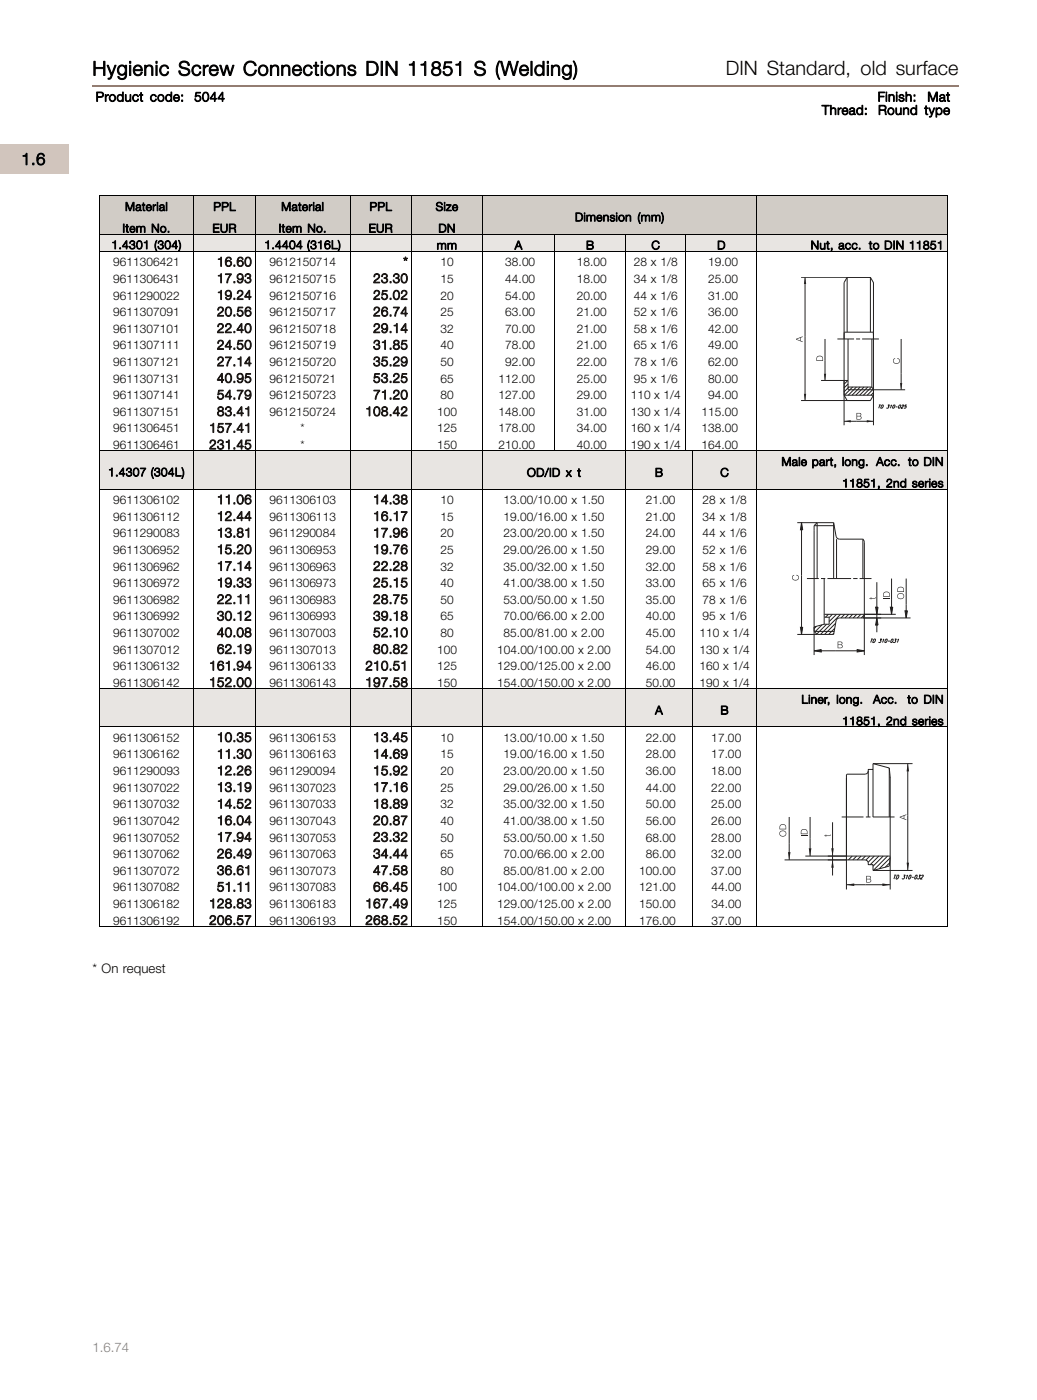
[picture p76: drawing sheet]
<svg xmlns="http://www.w3.org/2000/svg" width="220mm" height="297mm" viewBox="0 0 220 297" stroke-linecap="round" stroke-linejoin="round" font-family="sans-serif">
<defs><g id="words">
<g font-size="4.2">
<text x="19.6" y="16">Hygienic Screw Connections DIN 11851 S (Welding)</text>
<text x="153.9" y="16">DIN Standard, old surface</text>
</g>
<text font-size="3.5" x="4.5" y="35">1.6</text>
<g font-size="2.8">
<text x="20.3" y="21.5">Product code:</text>
<text x="41.2" y="21.5">5044</text>
<text x="186.1" y="21.5">Finish:</text>
<text x="196.7" y="21.5">Mat</text>
<text x="174.3" y="24.3">Thread:</text>
<text x="186.2" y="24.3">Round type</text>
<text x="19.6" y="206.5">* On request</text>
</g>
<g font-size="2.8" fill="#1c1714">
<text x="46" y="56.5">16.60</text>
<text x="85.5" y="56.5">*</text>
<text x="46" y="60">17.93</text>
<text x="46" y="63.6">19.24</text>
<text x="79.1" y="60">23.30</text>
<text x="79.1" y="63.6">25.02</text>
<text x="46" y="67.1">20.56</text>
<text x="46" y="70.6">22.40</text>
<text x="79.1" y="67.1">26.74</text>
<text x="79.1" y="70.6">29.14</text>
<text x="46" y="74.2">24.50</text>
<text x="46" y="77.7">27.14</text>
<text x="79.1" y="74.2">31.85</text>
<text x="79.1" y="77.7">35.29</text>
<text x="46" y="81.2">40.95</text>
<text x="79.1" y="81.2">53.25</text>
<text x="46" y="84.7">54.79</text>
<text x="46" y="88.3">83.41</text>
<text x="77.5" y="88.3">108.42</text>
<text x="79.1" y="84.7">71.20</text>
<text x="44.4" y="91.8">157.41</text>
<text x="44.4" y="95.3">231.45</text>
<text x="46" y="107">11.06</text>
<text x="79.1" y="107">14.38</text>
<text x="46" y="110.5">12.44</text>
<text x="79.1" y="110.5">16.17</text>
<text x="46" y="114">13.81</text>
<text x="46" y="117.6">15.20</text>
<text x="79.1" y="114">17.96</text>
<text x="79.1" y="117.6">19.76</text>
<text x="46" y="121.1">17.14</text>
<text x="46" y="124.6">19.33</text>
<text x="79.1" y="121.1">22.28</text>
<text x="79.1" y="124.6">25.15</text>
<text x="46" y="128.2">22.11</text>
<text x="46" y="131.7">30.12</text>
<text x="79.1" y="128.2">28.75</text>
<text x="79.1" y="131.7">39.18</text>
<text x="46" y="135.2">40.08</text>
<text x="79.1" y="135.2">52.10</text>
<text x="44.4" y="142.3">161.94</text>
<text x="46" y="138.7">62.19</text>
<text x="77.5" y="142.3">210.51</text>
<text x="79.1" y="138.7">80.82</text>
<text x="44.4" y="145.8">152.00</text>
<text x="77.5" y="145.8">197.58</text>
<text x="46" y="157.5">10.35</text>
<text x="46" y="161">11.30</text>
<text x="79.1" y="157.5">13.45</text>
<text x="79.1" y="161">14.69</text>
<text x="46" y="164.5">12.26</text>
<text x="79.1" y="164.5">15.92</text>
<text x="46" y="168">13.19</text>
<text x="46" y="171.6">14.52</text>
<text x="79.1" y="168">17.16</text>
<text x="79.1" y="171.6">18.89</text>
<text x="46" y="175.1">16.04</text>
<text x="46" y="178.6">17.94</text>
<text x="79.1" y="175.1">20.87</text>
<text x="79.1" y="178.6">23.32</text>
<text x="46" y="182.2">26.49</text>
<text x="46" y="185.7">36.61</text>
<text x="79.1" y="182.2">34.44</text>
<text x="79.1" y="185.7">47.58</text>
<text x="46" y="189.2">51.11</text>
<text x="79.1" y="189.2">66.45</text>
<text x="44.4" y="192.7">128.83</text>
<text x="44.4" y="196.3">206.57</text>
<text x="77.5" y="192.7">167.49</text>
<text x="77.5" y="196.3">268.52</text>
</g>
<text font-size="2.8" fill="#937d72" x="19.6" y="287">1.6.74</text>
<g font-size="2.5">
<text x="26.5" y="44.7">Material</text>
<text x="45.3" y="44.7">PPL</text>
<text x="59.6" y="44.7">Material</text>
<text x="78.4" y="44.7">PPL</text>
<text x="92.4" y="44.7">Size</text>
<text x="121.9" y="47">Dimension (mm)</text>
<text x="23.6" y="52.8">1.4301 (304)</text>
<text x="26" y="49.3">Item No.</text>
<text x="45.1" y="49.3">EUR</text>
<text x="56.1" y="52.8">1.4404 (316L)</text>
<text x="59.1" y="49.3">Item No.</text>
<text x="78.2" y="49.3">EUR</text>
<text x="92.6" y="52.9">mm</text>
<text x="93" y="49.3">DN</text>
<text x="109.2" y="52.9">A</text>
<text x="124.3" y="52.9">B</text>
<text x="138.2" y="52.9">C</text>
<text x="152.1" y="52.9">D</text>
<text x="171.9" y="52.9">Nut, acc. to DIN 11851</text>
<text x="24" y="56.5">9611306421</text>
<text x="57.2" y="56.5">9612150714</text>
<text x="93.4" y="56.5">10</text>
<text x="107.2" y="56.5">38.00</text>
<text x="122.3" y="56.5">18.00</text>
<text x="134.4" y="56.5">28 x 1/8</text>
<text x="150.2" y="56.5">19.00</text>
<text x="24" y="60">9611306431</text>
<text x="24" y="63.6">9611290022</text>
<text x="57.2" y="60">9612150715</text>
<text x="57.2" y="63.6">9612150716</text>
<text x="93.4" y="60">15</text>
<text x="93.4" y="63.6">20</text>
<text x="107.2" y="60">44.00</text>
<text x="107.2" y="63.6">54.00</text>
<text x="122.3" y="60">18.00</text>
<text x="122.3" y="63.6">20.00</text>
<text x="134.4" y="60">34 x 1/8</text>
<text x="134.4" y="63.6">44 x 1/6</text>
<text x="150.2" y="60">25.00</text>
<text x="150.2" y="63.6">31.00</text>
<text x="24" y="67.1">9611307091</text>
<text x="24" y="70.6">9611307101</text>
<text x="57.2" y="67.1">9612150717</text>
<text x="57.2" y="70.6">9612150718</text>
<text x="93.4" y="67.1">25</text>
<text x="93.4" y="70.6">32</text>
<text x="107.2" y="67.1">63.00</text>
<text x="107.2" y="70.6">70.00</text>
<text x="122.3" y="67.1">21.00</text>
<text x="122.3" y="70.6">21.00</text>
<text x="134.4" y="67.1">52 x 1/6</text>
<text x="134.4" y="70.6">58 x 1/6</text>
<text x="150.2" y="67.1">36.00</text>
<text x="150.2" y="70.6">42.00</text>
<text x="24" y="74.2">9611307111</text>
<text x="24" y="77.7">9611307121</text>
<text x="57.2" y="74.2">9612150719</text>
<text x="57.2" y="77.7">9612150720</text>
<text x="93.4" y="74.2">40</text>
<text x="93.4" y="77.7">50</text>
<text x="107.2" y="74.2">78.00</text>
<text x="107.2" y="77.7">92.00</text>
<text x="122.3" y="74.2">21.00</text>
<text x="122.3" y="77.7">22.00</text>
<text x="134.4" y="74.2">65 x 1/6</text>
<text x="134.4" y="77.7">78 x 1/6</text>
<text x="150.2" y="74.2">49.00</text>
<text x="150.2" y="77.7">62.00</text>
<text x="24" y="81.2">9611307131</text>
<text x="57.2" y="81.2">9612150721</text>
<text x="93.4" y="81.2">65</text>
<text x="105.7" y="81.2">112.00</text>
<text x="122.3" y="81.2">25.00</text>
<text x="134.4" y="81.2">95 x 1/6</text>
<text x="150.2" y="81.2">80.00</text>
<text x="24" y="84.7">9611307141</text>
<text x="24" y="88.3">9611307151</text>
<text x="57.2" y="84.7">9612150723</text>
<text x="57.2" y="88.3">9612150724</text>
<text x="92.7" y="88.3">100</text>
<text x="93.4" y="84.7">80</text>
<text x="105.7" y="88.3">148.00</text>
<text x="105.7" y="84.7">127.00</text>
<text x="122.3" y="88.3">31.00</text>
<text x="122.3" y="84.7">29.00</text>
<text x="133.8" y="84.7">110 x 1/4</text>
<text x="133.8" y="88.3">130 x 1/4</text>
<text x="148.8" y="88.3">115.00</text>
<text x="150.2" y="84.7">94.00</text>
<text x="24" y="91.8">9611306451</text>
<text x="24" y="95.3">9611306461</text>
<text x="63.8" y="91.8">*</text>
<text x="63.8" y="95.3">*</text>
<text x="92.7" y="91.8">125</text>
<text x="92.7" y="95.3">150</text>
<text x="105.7" y="91.8">178.00</text>
<text x="105.7" y="95.3">210.00</text>
<text x="122.3" y="91.8">34.00</text>
<text x="122.3" y="95.3">40.00</text>
<text x="133.8" y="91.8">160 x 1/4</text>
<text x="133.8" y="95.3">190 x 1/4</text>
<text x="148.8" y="91.8">138.00</text>
<text x="148.8" y="95.3">164.00</text>
<text x="22.9" y="101.1">1.4307 (304L)</text>
<text x="111.8" y="101.2">OD/ID x t</text>
<text x="138.9" y="101.2">B</text>
<text x="152.8" y="101.2">C</text>
<text x="165.7" y="98.9">Male part, long. Acc. to DIN</text>
<text x="24" y="107">9611306102</text>
<text x="57.2" y="107">9611306103</text>
<text x="93.4" y="107">10</text>
<text x="106.8" y="107">13.00/10.00 x 1.50</text>
<text x="136.9" y="107">21.00</text>
<text x="149" y="107">28 x 1/8</text>
<text x="178.6" y="103.4">11851, 2nd series</text>
<text x="24" y="110.5">9611306112</text>
<text x="57.2" y="110.5">9611306113</text>
<text x="93.4" y="110.5">15</text>
<text x="106.8" y="110.5">19.00/16.00 x 1.50</text>
<text x="136.9" y="110.5">21.00</text>
<text x="149" y="110.5">34 x 1/8</text>
<text x="24" y="114">9611290083</text>
<text x="24" y="117.6">9611306952</text>
<text x="57.2" y="114">9611290084</text>
<text x="57.2" y="117.6">9611306953</text>
<text x="93.4" y="114">20</text>
<text x="93.4" y="117.6">25</text>
<text x="106.8" y="114">23.00/20.00 x 1.50</text>
<text x="106.8" y="117.6">29.00/26.00 x 1.50</text>
<text x="136.9" y="114">24.00</text>
<text x="136.9" y="117.6">29.00</text>
<text x="149" y="114">44 x 1/6</text>
<text x="149" y="117.6">52 x 1/6</text>
<text x="24" y="121.1">9611306962</text>
<text x="24" y="124.6">9611306972</text>
<text x="57.2" y="121.1">9611306963</text>
<text x="57.2" y="124.6">9611306973</text>
<text x="93.4" y="121.1">32</text>
<text x="93.4" y="124.6">40</text>
<text x="106.8" y="121.1">35.00/32.00 x 1.50</text>
<text x="106.8" y="124.6">41.00/38.00 x 1.50</text>
<text x="136.9" y="121.1">32.00</text>
<text x="136.9" y="124.6">33.00</text>
<text x="149" y="121.1">58 x 1/6</text>
<text x="149" y="124.6">65 x 1/6</text>
<text x="24" y="128.2">9611306982</text>
<text x="24" y="131.7">9611306992</text>
<text x="57.2" y="128.2">9611306983</text>
<text x="57.2" y="131.7">9611306993</text>
<text x="93.4" y="128.2">50</text>
<text x="93.4" y="131.7">65</text>
<text x="106.8" y="128.2">53.00/50.00 x 1.50</text>
<text x="106.8" y="131.7">70.00/66.00 x 2.00</text>
<text x="136.9" y="128.2">35.00</text>
<text x="136.9" y="131.7">40.00</text>
<text x="149" y="128.2">78 x 1/6</text>
<text x="149" y="131.7">95 x 1/6</text>
<text x="24" y="135.2">9611307002</text>
<text x="57.2" y="135.2">9611307003</text>
<text x="93.4" y="135.2">80</text>
<text x="106.8" y="135.2">85.00/81.00 x 2.00</text>
<text x="136.9" y="135.2">45.00</text>
<text x="148.3" y="135.2">110 x 1/4</text>
<text x="24" y="138.7">9611307012</text>
<text x="24" y="142.3">9611306132</text>
<text x="57.2" y="138.7">9611307013</text>
<text x="57.2" y="142.3">9611306133</text>
<text x="92.7" y="138.7">100</text>
<text x="92.7" y="142.3">125</text>
<text x="105.5" y="138.7">104.00/100.00 x 2.00</text>
<text x="105.5" y="142.3">129.00/125.00 x 2.00</text>
<text x="136.9" y="138.7">54.00</text>
<text x="136.9" y="142.3">46.00</text>
<text x="148.3" y="138.7">130 x 1/4</text>
<text x="148.3" y="142.3">160 x 1/4</text>
<text x="24" y="145.8">9611306142</text>
<text x="57.2" y="145.8">9611306143</text>
<text x="92.7" y="145.8">150</text>
<text x="105.5" y="145.8">154.00/150.00 x 2.00</text>
<text x="136.9" y="145.8">50.00</text>
<text x="148.3" y="145.8">190 x 1/4</text>
<text x="170" y="149.3">Liner, long.</text>
<text x="185.2" y="149.3">Acc.</text>
<text x="192.4" y="149.3">to DIN</text>
<text x="138.9" y="151.6">A</text>
<text x="152.8" y="151.6">B</text>
<text x="178.6" y="153.9">11851, 2nd series</text>
<text x="24" y="157.5">9611306152</text>
<text x="24" y="161">9611306162</text>
<text x="57.2" y="157.5">9611306153</text>
<text x="57.2" y="161">9611306163</text>
<text x="93.4" y="157.5">10</text>
<text x="93.4" y="161">15</text>
<text x="106.8" y="157.5">13.00/10.00 x 1.50</text>
<text x="106.8" y="161">19.00/16.00 x 1.50</text>
<text x="137" y="157.5">22.00</text>
<text x="137" y="161">28.00</text>
<text x="150.9" y="157.5">17.00</text>
<text x="150.9" y="161">17.00</text>
<text x="24" y="164.5">9611290093</text>
<text x="57.2" y="164.5">9611290094</text>
<text x="93.4" y="164.5">20</text>
<text x="106.8" y="164.5">23.00/20.00 x 1.50</text>
<text x="137" y="164.5">36.00</text>
<text x="150.9" y="164.5">18.00</text>
<text x="24" y="168">9611307022</text>
<text x="24" y="171.6">9611307032</text>
<text x="57.2" y="168">9611307023</text>
<text x="57.2" y="171.6">9611307033</text>
<text x="93.4" y="168">25</text>
<text x="93.4" y="171.6">32</text>
<text x="106.8" y="168">29.00/26.00 x 1.50</text>
<text x="106.8" y="171.6">35.00/32.00 x 1.50</text>
<text x="137" y="168">44.00</text>
<text x="137" y="171.6">50.00</text>
<text x="150.9" y="168">22.00</text>
<text x="150.9" y="171.6">25.00</text>
<text x="24" y="175.1">9611307042</text>
<text x="24" y="178.6">9611307052</text>
<text x="57.2" y="175.1">9611307043</text>
<text x="57.2" y="178.6">9611307053</text>
<text x="93.4" y="175.1">40</text>
<text x="93.4" y="178.6">50</text>
<text x="106.8" y="175.1">41.00/38.00 x 1.50</text>
<text x="106.8" y="178.6">53.00/50.00 x 1.50</text>
<text x="137" y="175.1">56.00</text>
<text x="137" y="178.6">68.00</text>
<text x="150.9" y="175.1">26.00</text>
<text x="150.9" y="178.6">28.00</text>
<text x="24" y="182.2">9611307062</text>
<text x="24" y="185.7">9611307072</text>
<text x="57.2" y="182.2">9611307063</text>
<text x="57.2" y="185.7">9611307073</text>
<text x="93.4" y="182.2">65</text>
<text x="93.4" y="185.7">80</text>
<text x="106.8" y="182.2">70.00/66.00 x 2.00</text>
<text x="106.8" y="185.7">85.00/81.00 x 2.00</text>
<text x="135.5" y="185.7">100.00</text>
<text x="137" y="182.2">86.00</text>
<text x="150.9" y="182.2">32.00</text>
<text x="150.9" y="185.7">37.00</text>
<text x="24" y="189.2">9611307082</text>
<text x="57.2" y="189.2">9611307083</text>
<text x="92.7" y="189.2">100</text>
<text x="105.5" y="189.2">104.00/100.00 x 2.00</text>
<text x="135.5" y="189.2">121.00</text>
<text x="150.9" y="189.2">44.00</text>
<text x="24" y="192.7">9611306182</text>
<text x="24" y="196.3">9611306192</text>
<text x="57.2" y="192.7">9611306183</text>
<text x="57.2" y="196.3">9611306193</text>
<text x="92.7" y="192.7">125</text>
<text x="92.7" y="196.3">150</text>
<text x="105.5" y="192.7">129.00/125.00 x 2.00</text>
<text x="105.5" y="196.3">154.00/150.00 x 2.00</text>
<text x="135.5" y="192.7">150.00</text>
<text x="135.5" y="196.3">176.00</text>
<text x="150.9" y="192.7">34.00</text>
<text x="150.9" y="196.3">37.00</text>
</g>
</g></defs>
<path d="M19.6 18.3h183.7" fill="none" stroke="#937d72" stroke-width=".36"/>
<path d="M-.1 30.7h14.8v6.2h-14.8z" fill="#d1c5bd"/>
<g fill="#d1ccc6">
<path d="M21 41.6h33.1v8.1h-33.1z"/>
<path d="M54.2 41.6h33.1v8.1h-33.1z"/>
<path d="M87.3 41.6h113.6v8.1h-113.6z"/>
</g>
<path d="M21 41.6h179.9v8.1M21 41.5v8.2M41.1 41.5v8.2M54.2 41.5v8.2M74.3 41.5v8.2M87.3 41.5v8.2M102.3 41.5v8.2M160.5 41.5v8.2" fill="none" stroke="#000" stroke-width=".21"/>
<g fill="#e8e5e2">
<path d="M21 49.7h33.1v3.7h-33.1z"/>
<path d="M54.2 49.7h33.1v3.7h-33.1z"/>
<path d="M87.3 49.7h30.3v3.7h-30.3z"/>
<path d="M117.6 49.7h83.3v3.7h-83.3z"/>
</g>
<path d="M21 49.7h179.9v42.5M21 53.4h179.9M21 49.7v42.5M41.1 49.7v42.5M54.2 49.7v42.5M74.3 49.7v42.5M87.3 49.7v42.5M102.3 49.7v42.5M117.6 49.7v42.5M132.7 49.7v42.5M145.5 49.7v42.5M160.5 49.7v42.5" fill="none" stroke="#000" stroke-width=".21"/>
<g fill="none" stroke="#231f20" stroke-width=".21">
<path d="M169.9 58.9h14.7M170.7 58.9v26.1M179.7 58.9v11.6M177.6 71.9h3.5M179.9 71.9v10.8h5.3M181.6 71.9h.8M182.8 71.9h3.6M184.9 71.9v10.3M179 80.8h.9M179 83.9h6.2M179 83.9l.7 1.1M179.8 80.8l-.8 .8"/>
<path d="M179.9 81.5l-.9 .8M179.9 82.2h5M180 82.2l-1 1M180.8 82.2l-1.7 1.7M181.6 82.2l-1.7 1.7M182.4 82.2l-1.7 1.7M183.2 82.2l-1.7 1.7M184 82.2l-1.7 1.7M184.8 82.2l-1.7 1.7M184.9 82.2l.3 .5M185.2 82.6l-1.3 1.3M185.2 83.3l-.5 .6"/>
<path d="M185.2 82.7v1.2l-.6 1.1h-14.7M185.2 82.7v-22.7l-.6-1.1h-4.9l-.7 1.1v23.9M186.4 86h.4M186.6 86l-.3 .7M187 86h.2a.45 .45 0 0 1 0 .5 .45 .45 0 0 1-.4 .2zM188.3 86h.3l-.2 .2a.26 .26 0 0 1 0 .4 .26 .26 0 0 1-.4-.1M188.9 86.1l.2-.1-.3 .7M189.5 86h.1a.34 .34 0 0 1 .1 .4 .34 .34 0 0 1-.4 .1zM189.9 86.4h.4M190.8 86h.1a.34 .34 0 0 1 .1 .4 .34 .34 0 0 1-.5 .1zM191.3 86.1l.3-.1-.5 .7h.4M192.3 86h-.3l-.1 .2h.2a.24 .24 0 0 1 0 .4 .24 .24 0 0 1-.4-.1"/>
</g>
<g fill="#231f20">
<path d="M170.5 83.6h.5l-.3 1.4z"/>
<path d="M170.7 58.9l.3 1.4h-.5z"/>
</g>
<path d="M179 80.8v9.5M179 89.4h6.2M185.2 82.7v7.6" fill="none" stroke="#231f20" stroke-width=".21"/>
<g fill="#231f20">
<path d="M179 89.4l1.4-.2v.5z"/>
<path d="M183.8 89.2l1.4 .2-1.4 .3z"/>
</g>
<path d="M184.6 58.9v11.6M179 70.6v1.3M179.1 70.5h6.1M185.2 70.6v1.3M191.1 71.9v10.8M185.2 82.7h6.8" fill="none" stroke="#231f20" stroke-width=".21"/>
<path d="M190.9 81.3h.5l-.3 1.4z" fill="#231f20"/>
<path d="M175 71.9v8.9M174.1 80.8h4.9" fill="none" stroke="#231f20" stroke-width=".21"/>
<path d="M174.7 79.3h.5l-.2 1.5z" fill="#231f20"/>
<g fill="#231f20">
<path d="M189.5 76.2l.3-.2v.2a.53 .53 0 0 0-.2 .7 .53 .53 0 0 0 .8 .1 .46 .46 0 0 0 .3-.5 .46 .46 0 0 0-.4-.4v-.1a.66 .66 0 0 1 .4 1 .66 .66 0 0 1-1.1 .1l-.2-.5z"/>
<path d="M181.6 87.6h.6a.35 .35 0 0 1 .4 .3 .35 .35 0 0 1-.2 .4 .39 .39 0 0 1 .3 .5 .39 .39 0 0 1-.5 .3h-.6zM181.8 87.8v.5l.7-.2-.1-.3zM181.8 88.4v.5l.8-.1-.2-.4z"/>
<path d="M173.3 75.7l.2-.2a.71 .71 0 0 1 1.1 .6v.5h-1.5zM173.4 75.8l-.1 .7h1.1a.64 .64 0 0 0-.2-.8 .64 .64 0 0 0-.8 .1z"/>
<path d="M168.8 71.9l1.4-.5v.1l-.4 .2v.6l.4 .2v.1l-1.4-.5zM168.9 72l.8 .3v-.6z"/>
</g>
<path d="M21 92.2v3.5M41.1 92.2v3.5M54.2 92.2v3.5M74.3 92.2v3.5M87.3 92.2v3.5M102.3 92.2v3.5M117.6 92.2v3.5M132.7 92.2v3.5M145.5 92.2v3.5M160.5 92.2v3.5M200.9 92.2v3.5" fill="none" stroke="#000" stroke-width=".21"/>
<g fill="#e8e5e2">
<path d="M21 95.7h33.1v8.1h-33.1z"/>
<path d="M54.2 95.7h33.1v8.1h-33.1z"/>
<path d="M87.3 95.7h113.6v8.1h-113.6z"/>
</g>
<path d="M21 95.7h179.9M21 95.7v46.9M41.1 95.7v46.9M54.2 95.7v46.9M74.3 95.7v46.9M87.3 95.7v46.9M102.3 95.7v46.9M132.7 95.7v46.9M146.9 95.7v46.9M160.5 95.7v46.9M200.9 95.7v46.9M21 103.8h179.9" fill="none" stroke="#000" stroke-width=".21"/>
<g fill="none" stroke="#231f20" stroke-width=".21">
<path d="M169.1 110.9h7.7l.5 2.9a.75 .75 0 0 0 .8 .6h4.9v8.4M170 110.9v23.8M173.3 110.9l-.6 .7v.9M177.4 114.4v8.4M183 114.5l.3 .7M169.1 134.7h4.2M173.1 132.9l-.4 .5M174.3 132.6l-1.5 1.5M174.8 122.8v7.7M174.8 131v1.5M175.3 132.5l-2.1 2.1M175.7 130.4l-.6 .6"/>
<path d="M176.5 130.4l-.7 .7M176.8 134.4l-.2 .3M177 133.3l-1.3 1.4M177.2 132.3l-2.3 2.4M177.4 130.4l-1.6 1.5M178.3 130.4l-4.3 4.3M179.1 130.4l-.7 .8M180 130.4l-.8 .8M180.8 130.4l-.7 .8M181.7 130.4l-.8 .8M182.6 130.4l-.8 .8M183.3 130.5l-.6 .7"/>
</g>
<path d="M169.8 133.1h.4l-.2 1.6z" fill="#231f20"/>
<path d="M169.8 133.1h.4l-.2 1.6z" fill="none" stroke="#231f20" stroke-width=".21"/>
<path d="M170 110.9l.2 1.6h-.4z" fill="#231f20"/>
<path d="M170 110.9l.2 1.6h-.4zM172.7 111.6h4.2M183.3 115.2v23.8M171.1 122.8h2.6M172.7 138.1h10.6M174.1 122.8h.9M174.8 130.5v.5h1v1.5h-1l-2.1 .6v5.9M174.8 130.4h8.4M175.5 122.8h5M180.9 122.8h1M182.3 122.8h2.5M183.3 130.7l-.3 .5h-4.9a.75 .75 0 0 0-.8 .6l-.5 2.9h-3.5l-.6-.7h4.2" fill="none" stroke="#231f20" stroke-width=".21"/>
<path d="M172.7 138.1l1.5-.2v.5z" fill="#231f20"/>
<path d="M172.7 138.1l1.5-.2v.5z" fill="none" stroke="#231f20" stroke-width=".21"/>
<path d="M181.8 137.9l1.5 .2-1.5 .3z" fill="#231f20"/>
<g fill="none" stroke="#231f20" stroke-width=".21">
<path d="M172.7 112.5v20.6M173.3 110.9v11.9M176.8 110.9v11.9M181.8 137.9l1.5 .2-1.5 .3zM183 131.2h3.9M183.2 130.4h3.7M184.7 135.6h.4M184.9 135.6l-.3 .8M185.3 135.6h.2a.48 .48 0 0 1 .1 .6 .48 .48 0 0 1-.5 .2zM186 123.6v10.6M186.7 135.6h.3l-.3 .3a.24 .24 0 0 1 0 .4 .24 .24 0 0 1-.3 0M187.2 135.8l.2-.2-.2 .8"/>
<path d="M187.9 135.7l.1-.1a.44 .44 0 0 1 .1 .5 .44 .44 0 0 1-.4 .3zM188.3 136.1h.4M189.2 135.7l.1-.1a.37 .37 0 0 1 0 .5 .37 .37 0 0 1-.4 .2zM189.8 135.6h.3l-.2 .3a.27 .27 0 0 1 0 .4 .27 .27 0 0 1-.4 0M190.4 135.8l.2-.2-.3 .8"/>
</g>
<path d="M186 131.2l.2 1.5h-.5z" fill="#231f20"/>
<path d="M186 131.2l.2 1.5h-.5z" fill="none" stroke="#231f20" stroke-width=".21"/>
<path d="M185.7 128.9h.5l-.2 1.5z" fill="#231f20"/>
<path d="M183 114.4v.1M183.3 114.9h.1M174.8 130.4v.1M183 131.2h10.1M183.2 130.4l.1 .1M183.3 130.7h.1M185.7 128.9h.5l-.2 1.5zM192.2 122.8v8.4" fill="none" stroke="#231f20" stroke-width=".21"/>
<path d="M191.9 129.6h.5l-.2 1.6z" fill="#231f20"/>
<path d="M183.2 130.4h6.8M189.1 122.8v7.6M191.9 129.6h.5l-.2 1.6z" fill="none" stroke="#231f20" stroke-width=".21"/>
<path d="M188.8 128.9h.5l-.2 1.5z" fill="#231f20"/>
<path d="M188.8 128.9h.5l-.2 1.5z" fill="none" stroke="#231f20" stroke-width=".21"/>
<g fill="#231f20">
<path d="M168.1 122.2l.3-.2v.2a.53 .53 0 0 0-.2 .7 .53 .53 0 0 0 .8 .1 .46 .46 0 0 0 .3-.5 .46 .46 0 0 0-.4-.4v-.1a.66 .66 0 0 1 .4 1 .66 .66 0 0 1-1.1 .1l-.2-.5z"/>
<path d="M184.4 126.9h.3v-.2l.1 .2h.7l.2-.2v.3l-.9 .1v.1z"/>
<path d="M187.3 127h1.4v.1h-1.4z"/>
<path d="M177.6 136.2h.6a.35 .35 0 0 1 .4 .2 .35 .35 0 0 1-.2 .4 .39 .39 0 0 1 .3 .5 .39 .39 0 0 1-.5 .3h-.6zM177.8 136.3v.5l.7-.2-.1-.3zM177.8 136.9v.6l.8-.2-.2-.4z"/>
<path d="M187.5 125.7l.2-.1a.71 .71 0 0 1 1 .6v.5h-1.4zM187.6 125.8l-.2 .7h1.2a.64 .64 0 0 0-.2-.7 .64 .64 0 0 0-.8 0z"/>
<path d="M190.5 126.1a.73 .73 0 0 1 1.1 0 .73 .73 0 0 1-.2 1.1 .73 .73 0 0 1-1-.3l-.1-.6zM190.5 126.2a.57 .57 0 0 0 .6 .8 .57 .57 0 0 0 .3-.9l-.5-.1z"/>
<path d="M190.5 124.7l.2-.1a.71 .71 0 0 1 1 .6v.4h-1.4zM190.6 124.8l-.2 .7h1.2a.64 .64 0 0 0-.2-.8 .64 .64 0 0 0-.8 .1z"/>
</g>
<path d="M21 142.6v3.6M41.1 142.6v3.6M54.2 142.6v3.6M74.3 142.6v3.6M87.3 142.6v3.6M102.3 142.6v3.6M132.7 142.6v3.6M146.9 142.6v3.6M160.5 142.6v3.6M200.9 142.6v3.6" fill="none" stroke="#000" stroke-width=".21"/>
<g fill="#e8e5e2">
<path d="M21 146.2h33.1v8.1h-33.1z"/>
<path d="M54.2 146.2h33.1v8.1h-33.1z"/>
<path d="M87.3 146.2h113.6v8.1h-113.6z"/>
</g>
<path d="M21 146.2h179.9M21 154.3h179.9M21 146.1v47M41.1 146.1v47M54.2 146.1v47M74.3 146.1v47M87.3 146.1v47M102.3 146.1v47M132.7 146.1v47M146.9 146.1v47M160.5 146.1v47M200.9 146.1v47" fill="none" stroke="#000" stroke-width=".21"/>
<g fill="none" stroke="#231f20" stroke-width=".21">
<path d="M184.1 163.7a.65 .65 0 0 1-.6 .6h-3.9M184.1 163.7v9.7M185.1 163.3v10.1M188.6 163l.2 2.1M192.5 162.1v22.7M193.5 162.1h-8.4v1.2h-1v.4M179.6 181.7h9.1M180.7 181.7l-.8 .8M181.7 181.7l-.8 .8M182.6 181.7l-.8 .8M183.5 181.7l-.8 .8M184.5 181.7l-.9 .8"/>
<path d="M185.1 184.8h8.4M185.4 181.7l-1.3 1.3M186.4 181.7l-1.8 1.8M187.3 181.7l-2.2 2.2M188.2 181.7l-3 3.1M188.7 183.1l-.9 1M188.8 182.1l-2.3 2.3"/>
</g>
<g fill="#231f20">
<path d="M192.3 183.1h.5l-.3 1.7z"/>
<path d="M192.5 162.1l.3 1.6h-.5z"/>
</g>
<path d="M179.6 164.3l-.1 .2M179.5 182.3v6.5M179.5 187.8h9.3M179.6 182.5h3.9M184.1 183.2v.3h1v1.3M188.8 181.9l-.2 1.9M188.8 181.8v7" fill="none" stroke="#231f20" stroke-width=".21"/>
<g fill="#231f20">
<path d="M179.5 187.8l1.7-.3v.6z"/>
<path d="M187.1 187.5l1.7 .3-1.7 .3z"/>
</g>
<g fill="none" stroke="#231f20" stroke-width=".21">
<path d="M176.6 174.5v11.3M179.5 164.5v17.8M185.1 162.1l3.5 .9v10.4M175.6 181.7h4M179.5 182.4l.1 .1h-4M183.5 182.5a.65 .65 0 0 1 .6 .7M188.6 183.8l-3.5 1M189.7 185.7h.4M189.9 185.7l-.3 .9M190.3 185.7h.2a.56 .56 0 0 1-.5 .9zM191.7 185.7h.3l-.3 .4a.26 .26 0 0 1 0 .3 .26 .26 0 0 1-.4 0M192.3 185.9l.2-.2-.3 .9"/>
<path d="M193 185.8l.1-.1a.53 .53 0 0 1-.3 .9l-.1-.4zM193.4 186.2h.4M194.3 185.8l.1-.1a.53 .53 0 0 1-.3 .9l-.1-.4zM194.9 185.7h.3l-.3 .4a.25 .25 0 0 1 .1 .3 .25 .25 0 0 1-.4 0M195.4 185.9l.2-.2 .2 .1-.6 .8h.4"/>
</g>
<g fill="#231f20">
<path d="M176.6 182.5l.2 1.7h-.5z"/>
<path d="M176.3 180.1h.5l-.2 1.6z"/>
</g>
<path d="M167.4 173.4v9.1M178.5 173.4h4.6M179.5 165.1v16.6M179.5 164.5h.1M183.6 173.4h1M185.1 173.4h4.6M188.8 165v16.8M166.4 182.5h13.2M179.5 182.4h.1M179.6 181.7l-.1 .1M188.7 181.7l.1 .1" fill="none" stroke="#231f20" stroke-width=".21"/>
<path d="M167.1 180.9h.6l-.3 1.6z" fill="#231f20"/>
<path d="M171.8 173.4v8.3M170.8 181.7h8.8" fill="none" stroke="#231f20" stroke-width=".21"/>
<path d="M171.5 180.1h.6l-.3 1.6z" fill="#231f20"/>
<g fill="#231f20">
<path d="M174.8 177.3h.3v-.2l.1 .2h.8l.1-.2v.3l-.9 .1v.1z"/>
<path d="M169.8 177.4h1.4v.1h-1.4z"/>
<path d="M183.7 185.9h.6a.35 .35 0 0 1 .4 .2 .35 .35 0 0 1-.2 .5 .39 .39 0 0 1 .3 .5 .39 .39 0 0 1-.5 .2h-.6zM183.8 186v.5l.8-.1-.1-.3zM183.8 186.6v.6l.8-.1-.1-.4z"/>
<path d="M190.8 173.4l1.4-.6v.2l-.4 .1v.7l.4 .1v.2l-1.4-.6zM190.9 173.5l.8 .2v-.5z"/>
<path d="M170 176.1l.2-.1a.71 .71 0 0 1 1 .6v.5h-1.4zM170.1 176.2l-.2 .7h1.2a.64 .64 0 0 0-.2-.8 .64 .64 0 0 0-.8 .1z"/>
<path d="M165.5 176.4a.73 .73 0 0 1 1.1 .1 .73 .73 0 0 1-.2 1.1 .73 .73 0 0 1-1-.3l-.1-.6zM165.5 176.6a.57 .57 0 0 0 .6 .8 .57 .57 0 0 0 .4-.9l-.6-.1z"/>
<path d="M165.5 175.1l.2-.1a.71 .71 0 0 1 1 .6v.4h-1.4zM165.6 175.2l-.2 .7h1.2a.64 .64 0 0 0-.2-.8 .64 .64 0 0 0-.8 .1z"/>
</g>
<path d="M21 196.6h179.9M21 193.1v3.5M41.1 193.1v3.5M54.2 193.1v3.5M74.3 193.1v3.5M87.3 193.1v3.5M102.3 193.1v3.5M132.7 193.1v3.5M146.9 193.1v3.5M160.5 193.1v3.5M200.9 193.1v3.5" fill="none" stroke="#000" stroke-width=".21"/>
<use href="#words"/>
</svg>
